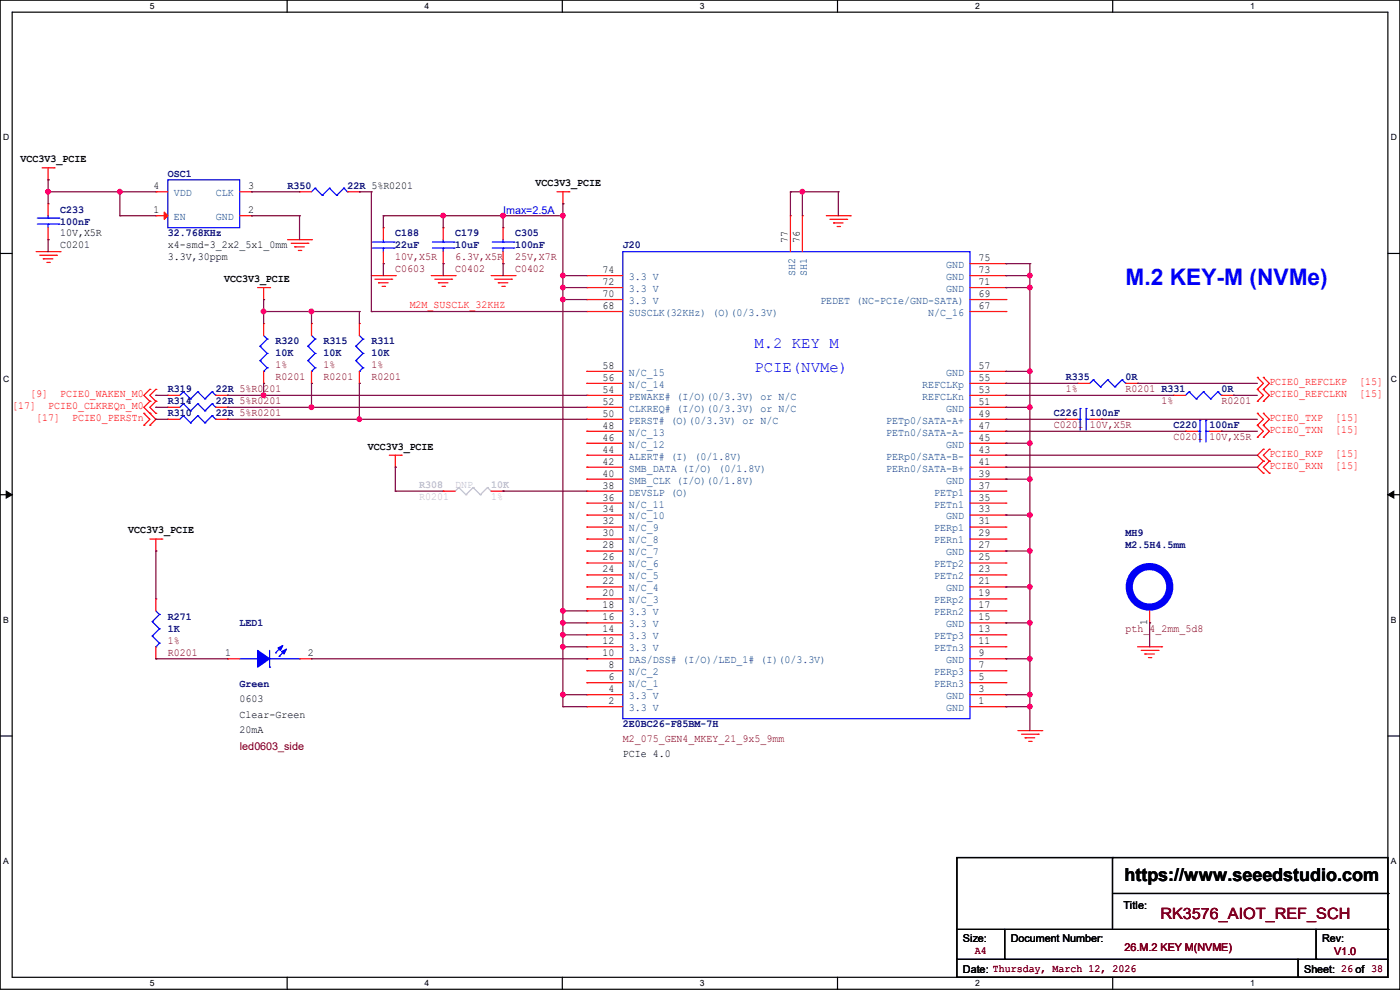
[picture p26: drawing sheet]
<svg xmlns="http://www.w3.org/2000/svg" width="297mm" height="210mm" viewBox="0 0 297 210" stroke-linecap="round" stroke-linejoin="round" font-family="sans-serif">
<defs><g id="words">
<text font-size="4.8" fill="#00f" x="238.8" y="60.4">M.2 KEY-M (NVMe)</text>
<text font-size="3.8" x="238.5" y="186.9">https://www.seeedstudio.com</text>
<g font-size="3.3" fill="#00f">
<text x="160.1" y="73.8">M.2 KEY M</text>
<text x="160.1" y="78.9">PCIE(NVMe)</text>
</g>
<text font-size="3.3" fill="#800000" x="246.2" y="195">RK3576_AIOT_REF_SCH</text>
<g font-size="2.3">
<text x="4.4" y="34.4">VCC3V3_PCIE</text>
<text x="32.6" y="40.1">4</text>
<text x="52.6" y="40.1">3</text>
<text x="113.6" y="39.5">VCC3V3_PCIE</text>
<text x="32.6" y="45.2">1</text>
<text x="52.6" y="45.2">2</text>
<text x="12.7" y="52.7">C0201</text>
<text x="12.7" y="50.2">10V,X5R</text>
<text x="35.6" y="52.7">x4-smd-3_2x2_5x1_0mm</text>
<text x="167.1" y="51.6" transform="rotate(-90 167.1 51.6)">77</text>
<text x="169.7" y="51.6" transform="rotate(-90 169.7 51.6)">76</text>
<text x="35.6" y="55.2">3.3V,30ppm</text>
<text x="47.5" y="59.8">VCC3V3_PCIE</text>
<text x="127.8" y="57.9">74</text>
<text x="207.6" y="57.9">73</text>
<text x="207.6" y="55.4">75</text>
<text x="127.8" y="65.5">68</text>
<text x="127.8" y="63">70</text>
<text x="127.8" y="60.5">72</text>
<text x="207.6" y="65.5">67</text>
<text x="207.6" y="63">69</text>
<text x="207.6" y="60.5">71</text>
<text x="127.8" y="83.3">54</text>
<text x="127.8" y="80.8">56</text>
<text x="127.8" y="78.2">58</text>
<text x="207.6" y="83.3">53</text>
<text x="207.6" y="80.8">55</text>
<text x="207.6" y="78.2">57</text>
<text x="127.8" y="88.4">50</text>
<text x="127.8" y="85.9">52</text>
<text x="207.6" y="88.4">49</text>
<text x="207.6" y="85.9">51</text>
<text x="78" y="95.4">VCC3V3_PCIE</text>
<text x="127.8" y="93.5">46</text>
<text x="127.8" y="90.9">48</text>
<text x="207.6" y="93.5">45</text>
<text x="207.6" y="90.9">47</text>
<text x="127.8" y="101.1">40</text>
<text x="127.8" y="98.6">42</text>
<text x="127.8" y="96">44</text>
<text x="207.6" y="101.1">39</text>
<text x="207.6" y="98.6">41</text>
<text x="207.6" y="96">43</text>
<text x="127.8" y="106.2">36</text>
<text x="127.8" y="103.6">38</text>
<text x="207.6" y="106.2">35</text>
<text x="207.6" y="103.6">37</text>
<text x="27.2" y="113.2">VCC3V3_PCIE</text>
<text x="127.8" y="113.8">30</text>
<text x="127.8" y="111.3">32</text>
<text x="127.8" y="108.7">34</text>
<text x="207.6" y="113.8">29</text>
<text x="207.6" y="111.3">31</text>
<text x="207.6" y="108.7">33</text>
<text x="127.8" y="118.9">26</text>
<text x="127.8" y="116.3">28</text>
<text x="207.6" y="118.9">25</text>
<text x="207.6" y="116.3">27</text>
<text x="127.8" y="124">22</text>
<text x="127.8" y="121.4">24</text>
<text x="207.6" y="124">21</text>
<text x="207.6" y="121.4">23</text>
<text x="127.8" y="131.6">16</text>
<text x="127.8" y="129">18</text>
<text x="127.8" y="126.5">20</text>
<text x="207.6" y="131.6">15</text>
<text x="207.6" y="129">17</text>
<text x="207.6" y="126.5">19</text>
<text x="127.8" y="136.7">12</text>
<text x="127.8" y="134.1">14</text>
<text x="207.6" y="136.7">11</text>
<text x="207.6" y="134.1">13</text>
<text x="243.3" y="132.6" transform="rotate(-90 243.3 132.6)">1</text>
<text x="47.8" y="139.2">1</text>
<text x="65.3" y="139.2">2</text>
<text x="127.8" y="139.2">10</text>
<text x="129.1" y="141.7">8</text>
<text x="207.6" y="141.7">7</text>
<text x="207.6" y="139.2">9</text>
<text x="50.8" y="149">0603</text>
<text x="129.1" y="149.4">2</text>
<text x="129.1" y="146.8">4</text>
<text x="129.1" y="144.3">6</text>
<text x="207.6" y="149.4">1</text>
<text x="207.6" y="146.8">3</text>
<text x="207.6" y="144.3">5</text>
<text x="50.8" y="152.3">Clear-Green</text>
<text x="50.8" y="155.6">20mA</text>
<text x="132.1" y="160.7">PCIe 4.0</text>
<text x="238.3" y="192.9">Title:</text>
<text x="204.3" y="199.7">Size:</text>
<text x="214.4" y="199.7">Document Number:</text>
<text x="280.5" y="199.7">Rev:</text>
<text x="204.3" y="206.3">Date: Thursday, March 12, 2026</text>
<text x="276.7" y="206.3">Sheet: 26 of 38</text>
</g>
<g font-size="2.3" fill="#000080">
<text x="35.6" y="37.5">OSC1</text>
<text x="61" y="40">R350</text>
<text x="73.7" y="40">22R 5%R0201</text>
<text x="12.7" y="45.1">C233</text>
<text x="12.7" y="47.6">100nF</text>
<text x="35.6" y="50.2">32.768KHz</text>
<text x="83.9" y="50.2">C188</text>
<text x="83.9" y="52.7">22uF</text>
<text x="96.6" y="50.2">C179</text>
<text x="96.6" y="52.7">10uF</text>
<text x="109.3" y="50.2">C305</text>
<text x="109.3" y="52.7">100nF</text>
<text x="132.1" y="52.7">J20</text>
<text x="58.5" y="73">R320</text>
<text x="58.5" y="75.6">10K</text>
<text x="68.6" y="73">R315</text>
<text x="68.6" y="75.6">10K</text>
<text x="78.8" y="73">R311</text>
<text x="78.8" y="75.6">10K</text>
<text x="35.6" y="83.2">R319</text>
<text x="45.8" y="83.2">22R 5%R0201</text>
<text x="226.1" y="80.6">R335</text>
<text x="238.8" y="80.6">0R</text>
<text x="259.1" y="83.2">0R</text>
<text x="35.6" y="85.7">R314</text>
<text x="35.6" y="88.3">R310</text>
<text x="45.8" y="85.7">22R 5%R0201</text>
<text x="45.8" y="88.3">22R 5%R0201</text>
<text x="223.6" y="88.3">C226</text>
<text x="231.2" y="88.3">100nF</text>
<text x="249" y="90.8">C220</text>
<text x="256.6" y="90.8">100nF</text>
<text x="238.8" y="113.7">MH9</text>
<text x="238.8" y="116.2">M2.5H4.5mm</text>
<text x="35.6" y="131.4">R271</text>
<text x="35.6" y="134">1K</text>
<text x="50.8" y="132.7">LED1</text>
<text x="50.8" y="145.7">Green</text>
<text x="132.1" y="154.3">2E0BC26-F85BM-7H</text>
</g>
<g font-size="2.3" fill="#004080">
<text x="36.9" y="41.6">VDD</text>
<text x="45.8" y="41.6">CLK</text>
<text x="36.9" y="46.7">EN</text>
<text x="45.8" y="46.7">GND</text>
<text x="133.4" y="59.4">3.3 V</text>
<text x="168.7" y="58.5" transform="rotate(-90 168.7 58.5)">SH2</text>
<text x="171.2" y="58.5" transform="rotate(-90 171.2 58.5)">SH1</text>
<text x="200.7" y="59.4">GND</text>
<text x="200.7" y="56.9">GND</text>
<text x="133.4" y="64.5">3.3 V</text>
<text x="133.4" y="61.9">3.3 V</text>
<text x="174" y="64.5">PEDET (NC-PCIe/GND-SATA)</text>
<text x="200.7" y="61.9">GND</text>
<text x="133.4" y="67">SUSCLK(32KHz) (O)(0/3.3V)</text>
<text x="196.9" y="67">N/C_16</text>
<text x="133.4" y="82.3">N/C_14</text>
<text x="133.4" y="79.7">N/C_15</text>
<text x="195.6" y="82.3">REFCLKp</text>
<text x="200.7" y="79.7">GND</text>
<text x="133.4" y="89.9">PERST# (O)(0/3.3V) or N/C</text>
<text x="133.4" y="87.3">CLKREQ# (I/O)(0/3.3V) or N/C</text>
<text x="133.4" y="84.8">PEWAKE# (I/O)(0/3.3V) or N/C</text>
<text x="188" y="89.9">PETp0/SATA-A+</text>
<text x="195.6" y="84.8">REFCLKn</text>
<text x="200.7" y="87.3">GND</text>
<text x="133.4" y="95">N/C_12</text>
<text x="133.4" y="92.4">N/C_13</text>
<text x="188" y="92.4">PETn0/SATA-A-</text>
<text x="200.7" y="95">GND</text>
<text x="133.4" y="100">SMB_DATA (I/O) (0/1.8V)</text>
<text x="133.4" y="97.5">ALERT# (I) (0/1.8V)</text>
<text x="188" y="100">PERn0/SATA-B+</text>
<text x="188" y="97.5">PERp0/SATA-B-</text>
<text x="133.4" y="107.7">N/C_11</text>
<text x="133.4" y="105.1">DEVSLP (O)</text>
<text x="133.4" y="102.6">SMB_CLK (I/O)(0/1.8V)</text>
<text x="198.2" y="107.7">PETn1</text>
<text x="198.2" y="105.1">PETp1</text>
<text x="200.7" y="102.6">GND</text>
<text x="133.4" y="112.7">N/C_9</text>
<text x="133.4" y="110.2">N/C_10</text>
<text x="198.2" y="112.7">PERp1</text>
<text x="200.7" y="110.2">GND</text>
<text x="133.4" y="117.8">N/C_7</text>
<text x="133.4" y="115.3">N/C_8</text>
<text x="198.2" y="115.3">PERn1</text>
<text x="200.7" y="117.8">GND</text>
<text x="133.4" y="125.4">N/C_4</text>
<text x="133.4" y="122.9">N/C_5</text>
<text x="133.4" y="120.4">N/C_6</text>
<text x="198.2" y="122.9">PETn2</text>
<text x="198.2" y="120.4">PETp2</text>
<text x="200.7" y="125.4">GND</text>
<text x="133.4" y="130.5">3.3 V</text>
<text x="133.4" y="128">N/C_3</text>
<text x="198.2" y="130.5">PERn2</text>
<text x="198.2" y="128">PERp2</text>
<text x="133.4" y="135.6">3.3 V</text>
<text x="133.4" y="133.1">3.3 V</text>
<text x="198.2" y="135.6">PETp3</text>
<text x="200.7" y="133.1">GND</text>
<text x="133.4" y="143.2">N/C_2</text>
<text x="133.4" y="140.7">DAS/DSS# (I/O)/LED_1# (I)(0/3.3V)</text>
<text x="133.4" y="138.1">3.3 V</text>
<text x="198.2" y="143.2">PERp3</text>
<text x="198.2" y="138.1">PETn3</text>
<text x="200.7" y="140.7">GND</text>
<text x="133.4" y="148.3">3.3 V</text>
<text x="133.4" y="145.8">N/C_1</text>
<text x="198.2" y="145.8">PERn3</text>
<text x="200.7" y="148.3">GND</text>
<text x="133.4" y="150.8">3.3 V</text>
<text x="200.7" y="150.8">GND</text>
</g>
<text font-size="2.3" fill="#00f" x="106.7" y="45.3">Imax=2.5A</text>
<g font-size="2.3" fill="#800000">
<text x="83.9" y="57.8">C0603</text>
<text x="83.9" y="55.2">10V,X5R</text>
<text x="96.6" y="57.8">C0402</text>
<text x="96.6" y="55.2">6.3V,X5R</text>
<text x="109.3" y="57.8">C0402</text>
<text x="109.3" y="55.2">25V,X7R</text>
<text x="58.5" y="78.1">1%</text>
<text x="58.5" y="80.6">R0201</text>
<text x="68.6" y="78.1">1%</text>
<text x="68.6" y="80.6">R0201</text>
<text x="78.8" y="78.1">1%</text>
<text x="78.8" y="80.6">R0201</text>
<text x="226.1" y="83.2">1%</text>
<text x="238.8" y="83.2">R0201 R331</text>
<text x="246.4" y="85.7">1%</text>
<text x="259.1" y="85.7">R0201</text>
<text x="223.6" y="90.8">C0201</text>
<text x="231.2" y="90.8">10V,X5R</text>
<text x="249" y="93.3">C0201</text>
<text x="256.6" y="93.3">10V,X5R</text>
<text x="35.6" y="136.5">1%</text>
<text x="238.8" y="134">pth_4_2mm_5d8</text>
<text x="35.6" y="139.1">R0201</text>
<text x="50.8" y="159.1">led0603_side</text>
<text x="132.1" y="157.4">M2_075_GEN4_MKEY_21_9x5_9mm</text>
<text x="206.8" y="202.3">A4</text>
<text x="238.6" y="201.8">26.M.2 KEY M(NVME)</text>
<text x="283" y="202.5">V1.0</text>
</g>
<g font-size="2.3" fill="#f00">
<text x="86.9" y="65.4">M2M_SUSCLK_32KHZ</text>
<text x="269.3" y="81.7">PCIE0_REFCLKP</text>
<text x="288.3" y="81.7">[15]</text>
<text x="2.6" y="86.7">[17]</text>
<text x="6.4" y="84.2">[9]</text>
<text x="7.7" y="89.3">[17]</text>
<text x="10.2" y="86.7">PCIE0_CLKREQn_M0</text>
<text x="12.7" y="84.2">PCIE0_WAKEN_M0</text>
<text x="15.3" y="89.3">PCIE0_PERSTn</text>
<text x="269.3" y="89.3">PCIE0_TXP</text>
<text x="269.3" y="84.2">PCIE0_REFCLKN</text>
<text x="283.3" y="89.3">[15]</text>
<text x="288.3" y="84.2">[15]</text>
<text x="269.3" y="91.8">PCIE0_TXN</text>
<text x="283.3" y="91.8">[15]</text>
<text x="269.3" y="96.9">PCIE0_RXP</text>
<text x="269.3" y="99.4">PCIE0_RXN</text>
<text x="283.3" y="96.9">[15]</text>
<text x="283.3" y="99.4">[15]</text>
</g>
<g font-size="2.3" fill="#c0c0c0">
<text x="88.9" y="103.5">R308</text>
<text x="88.9" y="106">R0201</text>
<text x="96.6" y="103.5">DNP</text>
<text x="104.2" y="103.5">10K</text>
<text x="104.2" y="106">1%</text>
</g>
<g font-size="1.8">
<text x="31.8" y="1.9">5</text>
<text x="90.1" y="1.9">4</text>
<text x="148.5" y="1.9">3</text>
<text x="206.8" y="1.9">2</text>
<text x="265.2" y="1.9">1</text>
<text x=".7" y="29.8">D</text>
<text x="295.1" y="29.8">D</text>
<text x=".7" y="80.9">C</text>
<text x="295.1" y="80.9">C</text>
<text x=".7" y="132.1">B</text>
<text x="295.1" y="132.1">B</text>
<text x=".7" y="183.3">A</text>
<text x="295.1" y="183.3">A</text>
<text x="31.8" y="209.2">5</text>
<text x="90.1" y="209.2">4</text>
<text x="148.5" y="209.2">3</text>
<text x="206.8" y="209.2">2</text>
<text x="265.2" y="209.2">1</text>
</g>
</g></defs>
<path d="M0 0h297v209.8h-297zM2.6 2.6h291.8v204.7h-291.8z" fill="none" stroke="#000" stroke-width=".25"/>
<g fill="#fff">
<path d="M31.7 .3h1v2h-1z"/>
<path d="M31.7 207.6h1v2h-1z"/>
</g>
<path d="M60.9 0v2.6M60.9 207.3v2.5" fill="none" stroke="#000" stroke-width=".25"/>
<g fill="#fff">
<path d="M90.1 .3h1v2h-1z"/>
<path d="M90.1 207.6h1v2h-1z"/>
</g>
<path d="M119.3 0v2.6M119.3 207.3v2.5" fill="none" stroke="#000" stroke-width=".25"/>
<g fill="#fff">
<path d="M148.5 .3h.9v2h-.9z"/>
<path d="M148.5 207.6h.9v2h-.9z"/>
</g>
<path d="M177.7 0v2.6M177.7 207.3v2.5" fill="none" stroke="#000" stroke-width=".25"/>
<g fill="#fff">
<path d="M206.8 .3h1v2h-1z"/>
<path d="M206.8 207.6h1v2h-1z"/>
</g>
<path d="M236.1 0v2.6M236.1 207.3v2.5" fill="none" stroke="#000" stroke-width=".25"/>
<g fill="#fff">
<path d="M265.2 .3h1v2h-1z"/>
<path d="M265.2 207.6h1v2h-1z"/>
<path d="M.7 28.2h1.2v1.9h-1.2z"/>
<path d="M295.1 28.2h1.2v1.9h-1.2z"/>
<path d="M.7 79.3h1.2v2h-1.2z"/>
<path d="M295.1 79.3h1.2v2h-1.2z"/>
</g>
<path d="M0 53.8h2.6M294.4 53.8h2.6" fill="none" stroke="#000" stroke-width=".25"/>
<g fill="#fff">
<path d="M.7 130.5h1.2v2h-1.2z"/>
<path d="M295.1 130.5h1.1v2h-1.1z"/>
</g>
<path d="M0 104.9h2.6M294.4 104.9h2.6" fill="none" stroke="#000" stroke-width=".25"/>
<path d="M1.3 104.2l1.3 .7-1.3 .8zM294.4 104.9l1.3-.7v1.5z" fill="#000" stroke="#000" stroke-width=".21"/>
<g fill="#fff">
<path d="M.7 181.7h1.2v2h-1.2z"/>
<path d="M295.1 181.7h1.1v2h-1.1z"/>
</g>
<g fill="none" stroke="#000" stroke-width=".25">
<path d="M0 156.1h2.6M294.4 156.1h2.6M203 181.9h91.4v25.4h-91.4zM203 197.1h91.4M213.1 197.1v6.4M236 181.9h.1M236 181.9v15.2M236 189.5h58.4M279.2 197.1v6.4M294.4 197.1h.1M294.4 189.5h.1M203 203.5h.1"/>
<path d="M203 203.5h91.4M213.1 203.5h.1M275.4 207.3h.1M275.4 203.5v3.8M279.2 203.5h.1"/>
</g>
<g fill="none" stroke="#f00" stroke-width=".25">
<path d="M8.9 35.6h2.6M10.2 38.1h.1M10.2 35.6v2.5M11.5 35.6h.1M7.7 53.4h5M8.4 54.1h3.6M9.2 54.9h.1M9.2 54.9h2M9.9 55.7h.6M10.2 43.2h.1M10.2 50.8h.1M10.2 43.2v2.6"/>
<path d="M10.2 48.3v2.5M10.5 55.7h.1M12 54.1h.1M12.7 53.4h.1M33.1 40.7h.1M33.1 45.8h.1M33.1 45.8h2.5M33.1 40.7h2.5M50.8 45.8h2.6M50.8 40.7h2.6M53.4 45.8h.1M53.4 40.7h.1"/>
<path d="M61 50.8h5.1M61.8 51.6h3.5M62.5 52.4h.1M62.5 52.4h2.1M63.3 53.1h.5M63.5 40.7h.1M63.5 40.7h2.6M63.8 53.1h.1M65.3 51.6h.1M66.1 50.8h.1M73.7 40.7h2.5M76.2 40.7h.1"/>
<path d="M78.8 58.5h5.1M79.5 59.2h3.6M80.3 60h.1M80.3 60h2M81.3 48.3h.1M81.3 55.9h.1M81.3 48.3v2.5M81.3 53.4v2.5M83.1 59.2h.1M83.9 58.5h.1M91.5 58.5h5.1M92.2 59.2h3.6"/>
<path d="M93 60h.1M93 60h2M94 48.3h.1M94 55.9h.1M94 48.3v2.5M94 53.4v2.5M95.8 59.2h.1M96.6 58.5h.1M104.2 58.5h5.1M104.9 59.2h3.6M105.7 60h.1M105.7 60h2"/>
<path d="M106.7 48.3h.1M106.7 55.9h.1M106.7 48.3v2.5M106.7 53.4v2.5M108.5 59.2h.1M109.3 58.5h.1M118.2 40.7h2.5M119.4 43.2h.1M119.4 40.7v2.5M120.7 40.7h.1M124.5 58.5h.1M124.5 58.5h7.6"/>
<path d="M167.7 45.8h.1M167.7 45.8v7.6M170.2 45.8h.1M170.2 45.8v7.6M175.3 45.8h5.1M176.1 46.5h3.5M176.8 47.3h.1M176.8 47.3h2.1M177.6 48h.5M178.1 48h.1M179.6 46.5h.1M180.4 45.8h.1"/>
<path d="M205.8 58.5h7.6M205.8 55.9h7.6M213.4 58.5h.1M213.4 55.9h.1M54.7 61h2.5M55.9 63.5h.1M55.9 68.6h.1M55.9 61v2.5M55.9 68.6v2.6M55.9 78.8v2.5M57.2 61h.1M66.1 68.6h.1"/>
<path d="M66.1 68.6v2.6M66.1 78.8v2.5M76.2 68.6h.1M76.2 68.6v2.6M76.2 78.8v2.5M81.1 60.7h.5M81.6 60.7h.1M93.8 60.7h.5M94.3 60.7h.1M106.5 60.7h.5M107 60.7h.1M124.5 78.8h.1"/>
<path d="M124.5 66.1h.1M124.5 63.5h.1M124.5 61h.1M124.5 61h7.6M124.5 78.8h7.6M124.5 66.1h7.6M124.5 63.5h7.6M205.8 61h7.6M205.8 78.8h7.6M205.8 66.1h7.6M205.8 63.5h7.6M213.4 78.8h.1"/>
<path d="M213.4 66.1h.1M213.4 63.5h.1M213.4 61h.1M30.5 87.7h.1M30.5 90.2h.1M30.5 87.7l1.3 1.2-1.3 1.3M31.8 85.1h.1M31.8 87.7h.1M31.8 82.6h.1M31.8 90.2h.1M31.8 85.1l-1.3 1.3 2.6 2.5-1.3 1.3M31.8 82.6l-1.3 1.3 1.3 1.2"/>
<path d="M33.1 85.1h.1M33.1 87.7h.1M33.1 82.6h.1M33.1 85.1l-1.3 1.3 1.3 1.3M33.1 82.6l-1.3 1.3 1.3 1.2M35.6 83.9h.1M35.6 86.4h.1M35.6 88.9h.1M35.6 88.9h2.5M35.6 86.4h2.5M35.6 83.9h2.5M45.8 88.9h2.5"/>
<path d="M45.8 86.4h2.5M45.8 83.9h2.5M48.3 83.9h.1M48.3 86.4h.1M48.3 88.9h.1M55.9 81.3h.1M66.1 81.3h.1M76.2 81.3h.1M82.6 96.6h2.5M83.9 99.1h.1M83.9 96.6v2.5M85.1 96.6h.1"/>
<path d="M124.5 99.1h.1M124.5 96.6h.1M124.5 94h.1M124.5 91.5h.1M124.5 88.9h.1M124.5 86.4h.1M124.5 83.9h.1M124.5 81.3h.1M124.5 96.6h7.6M124.5 88.9h7.6M124.5 91.5h7.6M124.5 99.1h7.6"/>
<path d="M124.5 94h7.6M124.5 86.4h7.6M124.5 83.9h7.6M124.5 81.3h7.6M205.8 96.6h7.6M205.8 88.9h7.6M205.8 91.5h7.6M205.8 99.1h7.6M205.8 94h7.6M205.8 86.4h7.6M205.8 83.9h7.6M205.8 81.3h7.6"/>
<path d="M213.4 99.1h.1M213.4 96.6h.1M213.4 94h.1M213.4 91.5h.1M213.4 88.9h.1M213.4 86.4h.1M213.4 83.9h.1M213.4 81.3h.1M226.1 88.9h.1M226.1 88.9h2.5M228.6 81.3h.1M228.6 81.3h2.6"/>
<path d="M231.2 88.9h2.5M233.7 88.9h.1M238.8 81.3h2.5M241.3 81.3h.1M249 83.9h.1M249 83.9h2.5M251.5 91.5h.1M251.5 91.5h2.5M256.6 91.5h2.5M259.1 91.5h.1M259.1 83.9h2.6M261.7 83.9h.1"/>
<path d="M266.7 90.2h.1M266.7 87.7h.1M266.7 92.8h.1M266.7 82.6h.1M266.7 80.1h.1M266.7 85.1h.1M266.7 87.7l1.3 1.2-1.3 1.3M266.7 90.2l1.3 1.3-1.3 1.3M266.7 80.1l1.3 1.2-1.3 1.3M266.7 82.6l1.3 1.3-1.3 1.2M268 90.2h.1M268 87.7h.1"/>
<path d="M268 92.8h.1M268 95.3h.1M268 97.8h.1M268 82.6h.1M268 80.1h.1M268 85.1h.1M268 87.7l1.3 1.2-1.3 1.3M268 90.2l1.3 1.3-1.3 1.3M268 95.3l-1.3 1.3 1.3 1.2M268 97.8l-1.3 1.3 1.3 1.3M268 80.1l1.3 1.2-1.3 1.3M268 82.6l1.3 1.3-1.3 1.2"/>
<path d="M269.3 97.8h.1M269.3 95.3h.1M269.3 95.3l-1.3 1.3 1.3 1.2M269.3 97.8l-1.3 1.3 1.3 1.3M31.8 114.3h2.5M33.1 116.9h.1M33.1 114.3v2.6M34.3 114.3h.1M94 104.2h.1M94 104.2h2.6M104.2 104.2h2.5M106.7 104.2h.1"/>
<path d="M124.5 119.4h.1M124.5 116.9h.1M124.5 114.3h.1M124.5 111.8h.1M124.5 109.3h.1M124.5 106.7h.1M124.5 104.2h.1M124.5 101.6h.1M124.5 114.3h7.6M124.5 119.4h7.6M124.5 116.9h7.6M124.5 111.8h7.6"/>
<path d="M124.5 109.3h7.6M124.5 106.7h7.6M124.5 104.2h7.6M124.5 101.6h7.6M205.8 114.3h7.6M205.8 119.4h7.6M205.8 116.9h7.6M205.8 111.8h7.6M205.8 109.3h7.6M205.8 106.7h7.6M205.8 104.2h7.6M205.8 101.6h7.6"/>
<path d="M213.4 119.4h.1M213.4 116.9h.1M213.4 114.3h.1M213.4 111.8h.1M213.4 109.3h.1M213.4 106.7h.1M213.4 104.2h.1M213.4 101.6h.1M268 100.4h.1M269.3 100.4h.1M33.1 127h.1M33.1 139.7h.1"/>
<path d="M33.1 127v2.6M33.1 137.2v2.5M48.3 139.7h.1M48.3 139.7h2.5M63.5 139.7h2.6M66.1 139.7h.1M124.5 139.7h.1M124.5 137.2h.1M124.5 134.7h.1M124.5 132.1h.1M124.5 129.6h.1M124.5 127h.1"/>
<path d="M124.5 124.5h.1M124.5 122h.1M124.5 137.2h7.6M124.5 139.7h7.6M124.5 134.7h7.6M124.5 132.1h7.6M124.5 129.6h7.6M124.5 127h7.6M124.5 124.5h7.6M124.5 122h7.6M205.8 137.2h7.6M205.8 139.7h7.6"/>
<path d="M205.8 134.7h7.6M205.8 132.1h7.6M205.8 129.6h7.6M205.8 127h7.6M205.8 124.5h7.6M205.8 122h7.6M213.4 139.7h.1M213.4 137.2h.1M213.4 134.7h.1M213.4 132.1h.1M213.4 129.6h.1M213.4 127h.1"/>
<path d="M213.4 124.5h.1M213.4 122h.1M241.3 137.2h5.1M242.1 138h3.6M242.9 138.7h.1M242.9 138.7h2M243.6 139.5h.5M243.9 132.1h.1M243.9 129.6v2.5M244.1 139.5h.1M245.7 138h.1M246.4 137.2h.1"/>
<path d="M124.5 149.9h.1M124.5 147.4h.1M124.5 144.8h.1M124.5 142.3h.1M124.5 149.9h7.6M124.5 147.4h7.6M124.5 144.8h7.6M124.5 142.3h7.6M205.8 149.9h7.6M205.8 147.4h7.6M205.8 144.8h7.6M205.8 142.3h7.6"/>
<path d="M213.4 149.9h.1M213.4 147.4h.1M213.4 144.8h.1M213.4 142.3h.1M215.9 155h5.1M216.7 155.7h3.6M217.5 156.5h.1M217.5 156.5h2M218.2 157.3h.5M218.7 157.3h.1M220.3 155.7h.1M221 155h.1"/>
</g>
<circle cx="243.9" cy="124.5" r="4.3" fill="none" stroke="#00f" stroke-width="1.5"/>
<g fill="none" stroke="#00f" stroke-width=".25">
<path d="M35.6 38.1h15.2v10.2h-15.2zM66.8 39.9h.1M66.8 39.9l-.7 .8M66.8 39.9l1.6 1.5M69.9 39.9h.1M69.9 39.9l-1.5 1.5M69.9 39.9l1.5 1.5M72.9 39.9h.1M72.9 39.9l-1.5 1.5M72.9 39.9l.8 .8M7.9 46.3h4.6M7.9 47.5h4.6"/>
<path d="M10.2 47.5h.1M10.2 46.3h.1M10.2 45.8v.5M10.2 47.5v.8M12.5 46.3h.1M12.5 47.5h.1M68.4 41.4h.1M71.4 41.4h.1M73.7 40.7h.1M79 51.4h4.6M79 52.6h4.6M81.3 52.6h.1"/>
<path d="M81.3 51.4h.1M81.3 50.8v.6M81.3 52.6v.8M83.6 51.4h.1M83.6 52.6h.1M91.7 51.4h4.6M91.7 52.6h4.6M94 52.6h.1M94 51.4h.1M94 50.8v.6M94 52.6v.8M96.3 51.4h.1"/>
<path d="M96.3 52.6h.1M104.4 51.4h4.6M104.4 52.6h4.6M106.7 52.6h.1M106.7 51.4h.1M106.7 50.8v.6M106.7 52.6v.8M109 51.4h.1M109 52.6h.1M132.1 53.4h73.7v99h-73.7zM55.2 73.4h.1M55.2 76.5h.1"/>
<path d="M55.2 73.4l1.5 1.6M55.2 76.5l1.5 1.5M55.9 78.8h.1M55.9 71.2l.8 .7M56.7 71.9h.1M56.7 75h.1M56.7 78h.1M56.7 71.9l-1.5 1.5M56.7 75l-1.5 1.5M56.7 78l-.8 .8M65.3 73.4h.1M65.3 76.5h.1"/>
<path d="M65.3 73.4l1.5 1.6M65.3 76.5l1.5 1.5M66.1 78.8h.1M66.1 71.2l.7 .7M66.8 71.9h.1M66.8 75h.1M66.8 78h.1M66.8 71.9l-1.5 1.5M66.8 75l-1.5 1.5M66.8 78l-.7 .8M75.5 73.4h.1M75.5 76.5h.1"/>
<path d="M75.5 73.4l1.5 1.6M75.5 76.5l1.5 1.5M76.2 78.8h.1M76.2 71.2l.8 .7M77 71.9h.1M77 75h.1M77 78h.1M77 71.9l-1.5 1.5M77 75l-1.5 1.5M77 78l-.8 .8M38.9 83.1h.1M38.9 85.6h.1"/>
<path d="M38.9 88.2h.1M38.9 83.1l-.8 .8M38.9 83.1l1.5 1.5M38.9 85.6l-.8 .8M38.9 85.6l1.5 1.6M38.9 88.2l-.8 .7M38.9 88.2l1.5 1.5M40.4 84.6h.1M40.4 87.2h.1M40.4 89.7h.1M42 83.1h.1M42 85.6h.1"/>
<path d="M42 88.2h.1M42 83.1l-1.6 1.5M42 83.1l1.5 1.5M42 85.6l-1.6 1.6M42 85.6l1.5 1.6M42 88.2l-1.6 1.5M42 88.2l1.5 1.5M43.5 84.6h.1M43.5 87.2h.1M43.5 89.7h.1M45 83.1h.1M45 85.6h.1"/>
<path d="M45 88.2h.1M45 83.1l-1.5 1.5M45 83.1l.8 .8M45 85.6l-1.5 1.6M45 85.6l.8 .8M45 88.2l-1.5 1.5M45 88.2l.8 .7M45.8 83.9h.1M45.8 86.4h.1M45.8 88.9h.1M228.6 88.9h.6M229.2 86.7h.1"/>
<path d="M229.2 88.9h.1M229.2 86.7v4.5M230.4 88.9h.1M230.4 86.7h.1M230.4 88.9h.8M230.4 86.7v4.5M231.9 80.6h.1M231.9 80.6l-.7 .7M231.9 80.6l1.6 1.5M233.5 82.1h.1M235 80.6h.1M235 80.6l-1.5 1.5"/>
<path d="M235 80.6l1.5 1.5M236.5 82.1h.1M238 80.6h.1M238 80.6l-1.5 1.5M238 80.6l.8 .7M238.8 81.3h.1M252.3 83.1h.1M252.3 83.1l-.8 .8M252.3 83.1l1.5 1.5M253.8 84.6h.1M254 91.5h.6M254.6 89.2h.1"/>
<path d="M254.6 91.5h.1M254.6 89.2v4.6M255.3 83.1h.1M255.3 83.1l-1.5 1.5M255.3 83.1l1.5 1.5M255.8 91.5h.1M255.8 89.2h.1M255.8 91.5h.8M255.8 89.2v4.6M256.8 84.6h.1M258.4 83.1h.1M258.4 83.1l-1.6 1.5"/>
<path d="M258.4 83.1l.7 .8M259.1 83.9h.1M32.3 131.9h.1M32.3 134.9h.1M32.3 131.9l1.5 1.5M32.3 134.9l1.5 1.5M33.1 137.2h.1M33.1 129.6l.7 .7M33.8 130.3h.1M33.8 133.4h.1M33.8 136.4h.1M33.8 130.3l-1.5 1.6"/>
<path d="M33.8 133.4l-1.5 1.5M33.8 136.4l-.7 .8M50.8 139.7h12.7M57.2 139.7h.1M57.2 138v3.5M58.5 138.5h.1M59.2 139.2h.1M60 136.9l-1.5 1.6M60.7 137.7l-1.5 1.5M63.5 139.7h.1M57.2 141.5h.1"/>
</g>
<path d="M34.8 45l.8 .8-.8 .7z" fill="#f00" stroke="#f00" stroke-width=".25"/>
<path d="M97.3 103.4h.1M97.3 103.4l-.7 .8M97.3 103.4l1.5 1.5M98.8 104.9h.1M100.4 103.4h.1M100.4 103.4l-1.6 1.5M100.4 103.4l1.5 1.5M101.9 104.9h.1M103.4 103.4h.1M103.4 103.4l-1.5 1.5M103.4 103.4l.8 .8M104.2 104.2h.1" fill="none" stroke="#c0c0c0" stroke-width=".25"/>
<g fill="#00f" stroke="#00f" stroke-width=".25">
<path d="M59.7 138.2l1-.5-.5 1z" fill-rule="evenodd"/>
<path d="M59 137.5l1-.6-.5 1.1z" fill-rule="evenodd"/>
<path d="M54.7 138l2.5 1.7-2.5 1.8z" fill-rule="evenodd"/>
</g>
<g fill="none" stroke="#800040" stroke-width=".25">
<path d="M10.2 38.1h.1M10.2 38.1v5.1M10.2 40.7h.1M10.2 50.8h.1M10.2 50.8v2.6M10.2 40.7h22.9M25.4 40.7h.1M25.4 45.8h.1M25.4 40.7v5.1M25.4 45.8h7.7M53.4 40.7h.1M53.4 45.8h.1"/>
<path d="M53.4 40.7h10.1M53.4 45.8h10.1M63.5 45.8h.1M63.5 45.8v5M76.2 40.7h.1M76.2 40.7h2.6M78.8 40.7h.1M78.8 40.7v25.4M81.3 45.8h.1M81.3 55.9h.1M81.3 45.8h38.1M81.3 45.8v2.5"/>
<path d="M81.3 55.9v2.6M94 45.8h.1M94 55.9h.1M94 45.8v2.5M94 55.9v2.6M106.7 45.8h.1M106.7 55.9h.1M106.7 45.8v2.5M106.7 55.9v2.6M119.4 43.2h.1M119.4 45.8h.1M119.4 58.5h.1"/>
<path d="M119.4 43.2v106.7M119.4 58.5h5.1M167.7 40.7h.1M167.7 40.7h10.1M167.7 40.7v5.1M170.2 40.7h.1M170.2 40.7v5.1M177.8 40.7h.1M177.8 40.7v5.1M213.4 55.9h.1M213.4 58.5h.1M213.4 55.9h5.1"/>
<path d="M213.4 58.5h5.1M218.5 55.9h.1M218.5 58.5h.1M218.5 55.9v99.1M55.9 63.5h.1M55.9 66.1h.1M55.9 63.5v5.1M55.9 66.1h20.3M66.1 66.1h.1M66.1 66.1v2.5M76.2 66.1h.1M76.2 66.1v2.5"/>
<path d="M78.8 66.1h.1M78.8 66.1h45.7M119.4 61h.1M119.4 63.5h.1M119.4 61h5.1M119.4 63.5h5.1M213.4 61h.1M213.4 78.8h.1M213.4 61h5.1M213.4 78.8h5.1M218.5 61h.1M218.5 78.8h.1"/>
<path d="M33.1 86.4h.1M33.1 88.9h.1M33.1 83.9h.1M33.1 86.4h2.5M33.1 88.9h2.5M33.1 83.9h2.5M48.3 83.9h.1M48.3 86.4h.1M48.3 88.9h.1M48.3 86.4h76.2M48.3 88.9h76.2M48.3 83.9h76.2"/>
<path d="M55.9 81.3h.1M55.9 83.9h.1M55.9 81.3v2.6M66.1 81.3h.1M66.1 86.4h.1M66.1 81.3v5.1M76.2 81.3h.1M76.2 88.9h.1M76.2 81.3v7.6M83.9 99.1h.1M83.9 99.1v5.1M213.4 86.4h.1"/>
<path d="M213.4 88.9h.1M213.4 91.5h.1M213.4 94h.1M213.4 96.6h.1M213.4 99.1h.1M213.4 81.3h.1M213.4 83.9h.1M213.4 86.4h5.1M213.4 88.9h12.7M213.4 91.5h38.1M213.4 94h5.1M213.4 96.6h53.3"/>
<path d="M213.4 99.1h53.3M213.4 83.9h35.6M213.4 81.3h15.2M218.5 86.4h.1M218.5 94h.1M233.7 88.9h.1M233.7 88.9h33M241.3 81.3h.1M241.3 81.3h25.4M259.1 91.5h.1M259.1 91.5h7.6M261.7 83.9h.1"/>
<path d="M261.7 83.9h5M33.1 116.9h.1M33.1 116.9v10.1M83.9 104.2h.1M83.9 104.2h10.1M106.7 104.2h.1M106.7 104.2h17.8M213.4 101.6h.1M213.4 109.3h.1M213.4 116.9h.1M213.4 101.6h5.1M213.4 109.3h5.1"/>
<path d="M213.4 116.9h5.1M218.5 101.6h.1M218.5 109.3h.1M218.5 116.9h.1M33.1 139.7h.1M33.1 139.7h15.2M66.1 139.7h58.4M119.4 129.6h.1M119.4 132.1h.1M119.4 134.7h.1M119.4 137.2h.1M119.4 129.6h5.1"/>
<path d="M119.4 132.1h5.1M119.4 134.7h5.1M119.4 137.2h5.1M124.5 139.7h.1M213.4 124.5h.1M213.4 132.1h.1M213.4 139.7h.1M213.4 124.5h5.1M213.4 132.1h5.1M213.4 139.7h5.1M218.5 124.5h.1M218.5 132.1h.1"/>
<path d="M218.5 139.7h.1M243.9 132.1h.1M243.9 132.1v5.1M119.4 147.4h.1M119.4 149.9h.1M119.4 147.4h5.1M119.4 149.9h5.1M213.4 147.4h.1M213.4 149.9h.1M213.4 147.4h5.1M213.4 149.9h5.1M218.5 147.4h.1"/>
<path d="M218.5 149.9h.1"/>
</g>
<g fill="#f0f" stroke="#f0f" stroke-width=".25">
<circle cx="25.4" cy="40.7" r=".49"/>
<circle cx="10.2" cy="40.7" r=".49"/>
<circle cx="170.2" cy="40.7" r=".49"/>
<circle cx="94" cy="45.7" r=".49"/>
<circle cx="106.7" cy="45.7" r=".49"/>
<circle cx="119.4" cy="58.4" r=".49"/>
<circle cx="119.4" cy="45.7" r=".49"/>
<circle cx="119.4" cy="61" r=".49"/>
<circle cx="218.5" cy="58.4" r=".49"/>
<circle cx="218.5" cy="61" r=".49"/>
<circle cx="119.4" cy="129.6" r=".49"/>
<circle cx="119.4" cy="63.5" r=".49"/>
<circle cx="218.5" cy="86.4" r=".49"/>
<circle cx="218.5" cy="78.8" r=".49"/>
<circle cx="218.5" cy="94" r=".49"/>
<circle cx="76.2" cy="88.9" r=".49"/>
<circle cx="218.5" cy="109.2" r=".49"/>
<circle cx="218.5" cy="101.6" r=".49"/>
<circle cx="218.5" cy="116.9" r=".49"/>
<circle cx="218.5" cy="124.5" r=".49"/>
<circle cx="119.4" cy="134.6" r=".49"/>
<circle cx="119.4" cy="132.1" r=".49"/>
<circle cx="218.5" cy="139.7" r=".49"/>
<circle cx="218.5" cy="132.1" r=".49"/>
<circle cx="119.4" cy="147.3" r=".49"/>
<circle cx="119.4" cy="137.2" r=".49"/>
<circle cx="218.5" cy="149.9" r=".49"/>
<circle cx="218.5" cy="147.3" r=".49"/>
<circle cx="55.9" cy="66.1" r=".49"/>
<circle cx="66.1" cy="86.4" r=".49"/>
<circle cx="55.9" cy="83.8" r=".49"/>
<circle cx="66.1" cy="66.1" r=".49"/>
</g>
<use href="#words"/>
</svg>
